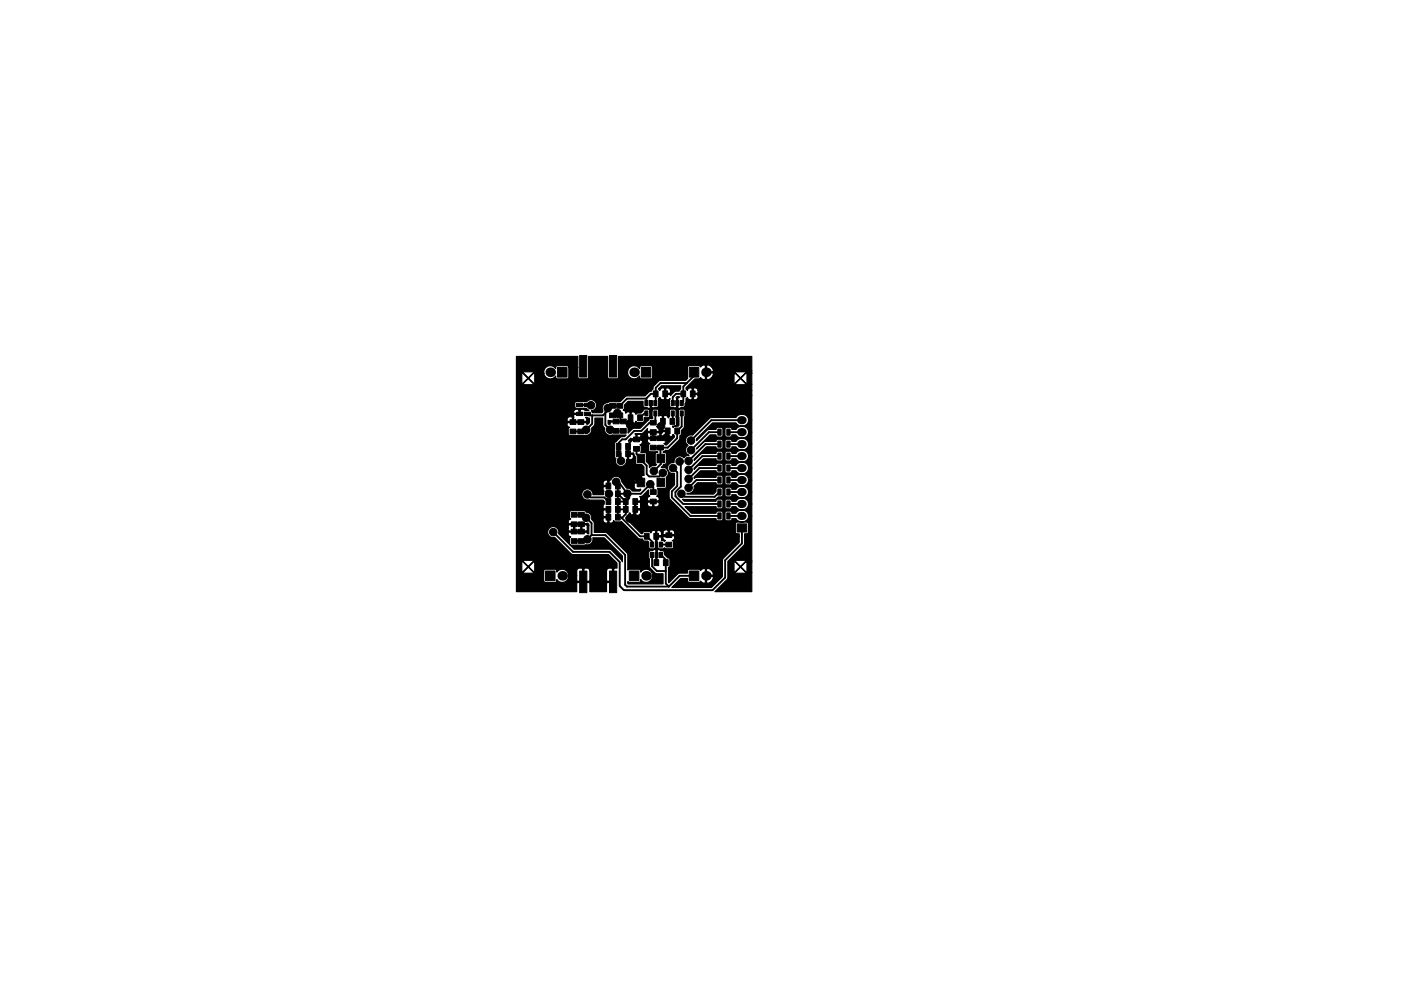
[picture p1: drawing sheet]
<svg xmlns="http://www.w3.org/2000/svg" width="297mm" height="210mm" viewBox="0 0 297 210" stroke-linecap="round" stroke-linejoin="round" font-family="sans-serif">
<g fill="#000" stroke="#000" stroke-width=".21">
<path d="M122.9 75.4h1.5v4.6h-1.5zM129.2 75.4h1.5v4.6h-1.5zM146.1 78h2.1v2h-2.1zM118.2 78h2v2h-2zM120.9 91h1.2v1h-1.2zM120.9 89h1.2v1h-1.2zM122.2 87.5h1.3v.7h-1.3zM122.2 85.6h1.3v.7h-1.3zM122.5 91h1.3v1h-1.3zM122.5 89h1.3v1h-1.3zM123.9 87.5h1.3v.7h-1.3zM123.9 85.6h1.3v.7h-1.3z"/>
<path d="M130 90.9h1.3v1h-1.3zM130 88.9h1.3v1h-1.3zM129.2 85.6h1.3v1h-1.3zM129.2 87.6h1.3v1h-1.3zM131.5 90.9h1.3v1h-1.3zM131.5 88.9h1.3v1h-1.3zM130.7 95.6h1v1.3h-1zM130.7 94.1h1v1.3h-1zM130.8 85.6h1.2v1h-1.2zM130.8 87.6h1.2v1h-1.2zM132.7 95.6h1v1.3h-1zM132.7 94.1h1v1.3h-1z"/>
<path d="M133.2 88h1v1.3h-1zM134.3 94.7h1.3v1h-1.3zM134.3 92.7h1.3v1h-1.3zM136 78h2v2h-2zM135.2 88h1v1.3h-1zM135.1 96.4h1.6v1.8h-1.6zM136.7 85h.7v1h-.7zM136.7 87.2h.7v1h-.7zM137.7 85h.6v1h-.6zM138.5 82.9h1v1.3h-1zM137.9 92.5h1.2v1h-1.2zM137.9 94.5h1.2v1h-1.2z"/>
<path d="M137.9 89.2h1.2v1h-1.2zM137.9 91.2h1.2v1h-1.2zM138.6 85h.7v1h-.7zM138.6 87.2h.7v1h-.7zM140.5 82.9h1v1.3h-1zM139.4 92.5h1.3v1h-1.3zM139.4 94.5h1.3v1h-1.3zM139.3 96.4h1.6v1.8h-1.6zM140.1 88.8h1v1.2h-1zM141.1 90.8h1v1.3h-1zM142.3 85h.7v1h-.7zM142.3 87.2h.7v1h-.7z"/>
<path d="M142.1 88.8h1v1.2h-1zM143.3 85h.6v1h-.6zM143.1 90.8h1v1.3h-1zM144.4 82.9h1v1.3h-1zM144.2 85h.7v1h-.7zM144.2 87.2h.7v1h-.7zM146.4 82.9h1v1.3h-1zM152.2 96.1h.7v1.3h-.7zM152.2 98.7h.7v1.3h-.7zM152.2 93.6h.7v1.3h-.7zM152.2 91h.7v1.3h-.7zM154.1 96.1h.7v1.3h-.7z"/>
<path d="M154.1 98.7h.7v1.3h-.7zM154.1 93.6h.7v1.3h-.7zM154.1 91h.7v1.3h-.7zM121.1 110.7h1.3v1h-1.3zM121.1 108.7h1.3v1h-1.3zM121.1 112.3h1.3v1h-1.3zM121.1 114.3h1.3v1h-1.3zM122.6 110.7h1.3v1h-1.3zM122.6 108.7h1.3v1h-1.3zM122.6 112.3h1.3v1h-1.3zM122.6 114.3h1.3v1h-1.3zM128.5 102.5h1v1.2h-1z"/>
<path d="M128.5 109.1h1v1.2h-1zM128.5 107.4h1v1.3h-1zM128.5 104.1h1v1.3h-1zM128.5 105.8h1v1.2h-1zM130.5 102.5h1v1.2h-1zM130.5 109.1h1v1.2h-1zM130.5 107.4h1v1.3h-1zM130.5 104.1h1v1.3h-1zM130.5 105.8h1v1.2h-1zM132.2 105.8h1v1.2h-1zM132.2 107.4h1v1.3h-1zM134.2 105.8h1v1.2h-1z"/>
<path d="M134.2 107.4h1v1.3h-1zM136.6 113.2h1v1.2h-1zM135.1 101.5h1.6v1.8h-1.6zM137.9 117.2h.7v1.1h-.7zM137.9 115h.7v1.1h-.7zM138.6 113.2h1v1.2h-1zM138.9 117.2h.6v1.1h-.6zM137.9 103.9h1.2v1h-1.2zM137.9 105.9h1.2v1h-1.2zM138.7 118.7h1v1.3h-1zM139.8 117.2h.7v1.1h-.7zM139.8 115h.7v1.1h-.7z"/>
<path d="M139.3 101.5h1.6v1.8h-1.6zM141.2 115h1.2v1h-1.2zM141.2 113h1.2v1h-1.2zM140.7 118.7h1v1.3h-1zM152.2 103.7h.7v1.3h-.7zM152.2 108.8h.7v1.3h-.7zM152.2 106.3h.7v1.3h-.7zM152.2 101.2h.7v1.3h-.7zM154.1 103.7h.7v1.3h-.7zM154.1 108.8h.7v1.3h-.7zM154.1 106.3h.7v1.3h-.7zM154.1 101.2h.7v1.3h-.7z"/>
<path d="M156.3 111.1h2v1.8h-2zM115.6 121.2h2.1v2h-2.1zM122.9 121.2h1.5v4.5h-1.5zM129.2 121.2h1.5v4.5h-1.5zM133.4 121.2h2.1v2h-2.1zM146.1 121.2h2.1v2h-2.1z"/>
<circle cx="124.3" cy="91.2" r=".8"/>
<circle cx="125.3" cy="86" r=".8"/>
<circle cx="128.9" cy="86.6" r=".8"/>
<circle cx="129.4" cy="91.2" r=".8"/>
<circle cx="130.9" cy="87.6" r=".8"/>
<circle cx="131.6" cy="97.8" r=".8"/>
<circle cx="133.6" cy="89.9" r=".8"/>
<circle cx="133.6" cy="99.7" r=".8"/>
<circle cx="135.3" cy="99.7" r=".8"/>
<circle cx="136.6" cy="92.7" r=".8"/>
<circle cx="138.6" cy="99.9" r=".8"/>
<circle cx="140.2" cy="90.4" r=".8"/>
<circle cx="141.3" cy="92.8" r=".8"/>
<circle cx="142.7" cy="99.3" r=".8"/>
<circle cx="144.1" cy="97.9" r=".8"/>
<circle cx="146" cy="99.7" r=".8"/>
<circle cx="146" cy="97.8" r=".8"/>
<circle cx="146.5" cy="93.5" r=".8"/>
<circle cx="146.5" cy="95.5" r=".8"/>
<circle cx="117.3" cy="112.9" r=".8"/>
<circle cx="124.3" cy="109.8" r=".8"/>
<circle cx="124.5" cy="114.4" r=".8"/>
<circle cx="124.5" cy="104.9" r=".8"/>
<circle cx="129.1" cy="104.8" r=".8"/>
<circle cx="130.6" cy="102.2" r=".8"/>
<circle cx="133" cy="104.7" r=".8"/>
<circle cx="133.5" cy="110" r=".8"/>
<circle cx="133.6" cy="101.4" r=".8"/>
<circle cx="135.3" cy="101.4" r=".8"/>
<circle cx="137.9" cy="102.7" r=".8"/>
<circle cx="140.5" cy="100.3" r=".8"/>
<circle cx="144.5" cy="104.8" r=".8"/>
<circle cx="146" cy="103.5" r=".8"/>
<circle cx="146" cy="101.6" r=".8"/>
</g>
<g fill="#000">
<circle cx="116.7" cy="79" r="1.02"/>
<circle cx="134.4" cy="79" r="1.02"/>
<circle cx="149.7" cy="79" r="1.02"/>
<circle cx="119.2" cy="122.2" r="1.02"/>
<circle cx="137" cy="122.2" r="1.02"/>
<circle cx="149.7" cy="122.2" r="1.02"/>
</g>
<path d="M157.1 99.3h.4M157.1 96.8h.4M157.1 94.2h.4M157.1 91.7h.4M157.1 89.1h.4M157.1 109.5h.4M157.1 106.9h.4M157.1 104.4h.4M157.1 101.8h.4" fill="none" stroke="#000" stroke-width="1.7"/>
<g fill="none" stroke="#000" stroke-width=".4">
<path d="M147.1 79.8l-2.2 2.2v3.2l-.4 .3M121.5 91.5h1.6M122.9 85.9h1.6M125.6 88.1v1.8l-1.3 1.3M128.3 87.4v2.8l1.1 1M128.9 87.1l-1.1 1h-2.9M135 95.2v1.1l.9 1M135.9 97.6l1.2 1.2v1.8l.5 .5h2.2l.7-.8M136.6 87.7l-.9 .9M137 85.5v-.9h-4.1l-1.5 1.5h-1.5M138 85.5v.9l.3 .2h5l.3-.2v-.9M138.5 93h-1.6l-.3-.3-.5 .5h-1.9l-1 1v2.1"/>
<path d="M138.5 89.7h-.8l-1.7 1.7h-1.6l-1.7 1.8h-.8l-.7 .8v1.8M138.9 87.7v1.5M139 83.6h-1l-1 .9M140 95v2.2M140.1 97.3v1.2l-1.5 1.4M140.6 86.9v2.5M141 83.6v2.3l-.7 .7M142.6 87.7v1.6M142.7 99.3l.9 .9v2.9l-1.2 1.2v1.2l4 4h6.1M144.3 98.2v5l-1.1 1.2v.9l1.7 1.6h7.6M144.5 87.7v2.8l-.9 .9v1.6l-2 2h-3.1M144.9 83.6h-1.6l-.7 .7v1.2"/>
<path d="M145.6 81.3h-5.6l-1 1v3.1M152.5 91.7h-2.2l-3.8 3.8M152.5 99.3h-4.2l-2.3 2.3M152.5 96.8h-3.6l-2.9 2.9M152.5 94.2h-2.9l-3.6 3.6M154.4 91.7h2.9M154.4 99.3h2.9M154.4 96.8h2.9M154.4 94.2h2.9M157.3 89.1h-6.5l-4.3 4.4M117.3 112.9l4.2 4.2h7.7l2.2 2.1v5.1l.9 .9M121.7 114.8h2.5"/>
<path d="M121.7 109.2h1.6M123.7 109.2l1.7 1.8v2.5M125.2 105.5h2.9l.9 .9M125.4 113.5l-.9 .9M125.4 113.5h2.9l4.2 4.2v6.4l.4 .4h8.9M130.6 102.2h.5l1.9 2.5M131 103.1v6.6M131 106.4h1.7M131 108.1h1.7M131.6 109.7l4.1 4.1h1.4l1.2 1.1v.6M132.7 106.4v2.7l-.9 .8M133 104.7l-2 .1 1.6 1.6"/>
<path d="M133 104.7l.4 1-.7 .7M134.7 108.7l-1.2 1.3M138.3 117.7v2.4l1 1.1h1.9M138.5 104.4v-1l-.6-.7-2.1 2.1-2.8-.1M139.1 113.8h2.5M139.2 117.8v1.6M139.2 113.9v3.8M140.2 115.5h1.6M140.2 117.7l1 1M141.2 119.4v4.4l.6 .7M152.5 101.8h-4.8l-1.7 1.7M152.5 104.4l-1 1h-6.4"/>
<path d="M154.4 109.5h2.9M154.4 106.9h2.9M154.4 104.4h2.9M154.4 101.8h2.9M157.3 112v3.3l-3.6 3.6v3.6l-2.6 2.7h-18.7M147.1 122.2h-3l-2.3 2.3"/>
</g>
<g fill="none" stroke="#000" stroke-width=".25">
<path d="M147.1 79v.8M124.3 91.2l-.4 .3h-.8M124.5 87.8l.4 .3M124.5 85.9l.8 .1M128.9 86.9l-.6 .5M129.4 91.2l.2 .2h2.6M129.9 86.1h-.6l-.4 .5v.5M130.9 87.6l-.5 .5h-.5M131.2 95.8l.4 .4v1.6M131.4 88.1v.6l.8 .7h.9l.5 .5M133.6 99.7h.1M135.3 99.7h.1"/>
<path d="M135.9 97.3v.3M136.6 92.7l.3 .3M136.6 87.7h.4M137 84.5v.1M138.9 89.2l-.4 .5M139 85.4l-.1 .1M140 97.2l.1 .1M140.3 86.6l.3 .3M140.6 89.4v.6l-.4 .4M141.6 91.4v1.2l-.3 .2M142.6 89.3v.1M144.1 97.9l.2 .3"/>
<path d="M123.3 109.2h.4M124.5 114.4l-.3 .4M124.5 104.9l.7 .6M129 104.8h.1M130.6 102.2v.8l.4 .1M131 109.7h.6M133.6 101.4v.1M134.7 108.1v.6M135.3 101.4v.1M139.1 113.8l.1 .1M139.2 117.7v.1M141.2 118.7v.7"/>
<path d="M141.8 115.5h.1M141.8 113.5l-.2 .3M144.5 104.8l.6 .6M132.3 125.2h.1"/>
</g>
<path d="M109.5 75.6h13v2.4h-1.9l-.1-.3-.3-.1h-2l-.4 .2v.4l-.2-.2a1.39 1.39 0 0 0-1.5-.3 1.39 1.39 0 0 0-.8 1.3l-4.3-.1-.1 .2 1.1 1 1.1-1.1h2.2v.2h-1.9l-.2-.1-1.1 1.2h-.2l-1.2-1.2-.1 2.2h.2l1.1-1h.2l1.2 1.1 .1-2.2h1.9a1.35 1.35 0 0 0 1.1 1.2 1.35 1.35 0 0 0 1.4-.6v.4l.2 .2h2.4l.2-.4v-2h1.9l.1 2.3h2l.2-.3v-4.4h4v4.4l.2 .3 .2 .1h1.5l.4-.3v-4.5h28.3v3h-8.1a1.35 1.35 0 0 0-1.7-1.1l-.3-.1-.8 .5-.3-.3h-2.1l-.2 .1-.2 .3h-7.3l-.1-.3-.3-.1h-2l-.4 .2v.4l-.2-.2a1.39 1.39 0 0 0-2 0 1.39 1.39 0 0 0 .2 2.1 1.39 1.39 0 0 0 2-.3v.4l.2 .2h2.3l.3-.4v-2h7.3l.1 2.2-.4 .5h-5.4l-.4 .2-.6 .6h-25.9l-1.1-1.1-1.1 1.1 .1 .1h2l.1-.1h25.9l-.5 .6v.5l-.4 .4-.5 .2-.9 .8h-3.8l-.4 .2-1 1h-2.3l-.6 .2a1.18 1.18 0 0 0-.8 1.8l-.2 .4h-2l-.2-.4a1.19 1.19 0 0 0 1-1.8 1.19 1.19 0 0 0-2-.2h-2.3l-.2 .4v.8l.3 .2h2.1l.6 .5h-.9l-.3-.3h-.5l-.2 .2-.4-.2-.7 .1a.45 .45 0 0 0-.1 .8h1v-.7h.2v1l-1.2-.1-.2 .2v.5l-.9-.2a.61 .61 0 0 0-.3 1h1v-.8h.2v.8h2.6l.2-.5-.2-.4 .8 .2v1l-.4 .3h-.2l-.2-.3h-3.8a.6 .6 0 0 0 .4 1l-.3 .3v1l.2 .4h3.2a1.27 1.27 0 0 0 1.5-1.5l.7-.8v-1.4h1.7v1.5l.4 .7a1.31 1.31 0 0 0 1.8 1.4h2.8l-.4 .3-.9 .2-1.2 1.2v2.9l.3 .4a1.19 1.19 0 0 0 .9 1.7 1.19 1.19 0 0 0 1.3-1.5l.2-.1v-2.8h.3v1.5h1.1v.4l-.3-.1h-.8v1l.1 .1a.68 .68 0 0 0 .9-.5v-.5h.1l.3 .4 .1 1.5 1.2 .2 .5 .4 .1 1.8h-.4l-.2 .2-1-.2-.5 .5v.8l.1 .1h1.2v-1.2h.2v1.5h-1.4l-.1 .2v.7l.2 .4 .9 .1 .2-.2 .1 .2-.3 .3h-1.6l-.3-.4-.9-.2-1-1.4a1.17 1.17 0 0 0-1-1.2 1.17 1.17 0 0 0-1.3 .9l-.4 .1-.4-.1a.68 .68 0 0 0-.8 .5v.4l.1 .2h.9v-1h.2v1.2h-1.1l-.1 .2v.5l.2 .3-.2 .8h-2.2a1.2 1.2 0 0 0-1.3-1.3 1.2 1.2 0 0 0-1.1 1.5 1.2 1.2 0 0 0 1.7 .9h2.9l.2 .3-.2 1.4 .1 .1h1.1v.3h-1.1l-.1 .2v1l.1 .2h.9v-1.4h.2v1.6h-1.1l-.1 .2v.5a.61 .61 0 0 0 1 .3v-1h.2v1l.2 .2a.67 .67 0 0 0 .8-.6l.4 .3 1.2-.1 3.6 3.6 .9 .2 .3 .4h.8l.2 .2v1.1l.3 .3 .8 .1 .3-.3 .1-3.5a.6 .6 0 0 0-1 .4l-.2-.3h-1.2l-.3 .1-.1 .3h-.2l-3.3-3.3 .8-1.1 .1 .3a.59 .59 0 0 0 1 .1l-.1-2.9h1.2l.1-.2v-.4l-.2-.4 .6-.1 1.3-1.3v1l.3 .4a.61 .61 0 0 0-.4 1h2.2l.2-.2a.67 .67 0 0 0-.6-.8l.3-.4-.1-1.2h1.5l.4-.3v-2.1a1.2 1.2 0 0 0 .3-1.5 1.2 1.2 0 0 0-1.4-.6l.5-.6 .3-.1 .3-.3v-2l-.3-.2h-.4v-.1l.4-.3 1-.2 2-2 .1-1 .3-.2a1.26 1.26 0 0 1 .7-1.5l.1-3.5-.2-.4h-.8l-.3 .2 .1 3.2-.2 .2-.9 .1-.2 .2-.1-.3h.6l.2-.4-.2-3.1-.9-.1-.3 .1v1.5l-.3 .3a.61 .61 0 0 0-1-.4v1.2h-.3v-1.2l-.1-.2-.7 .2v-1.3l-.3-.2h-.8l-.3 .4h-.4l-.3-.4h-.8l-.3 .1-.5 .7-.9 .1-.2 .2-.1-.2a.59 .59 0 0 0-.9-.2v2.2l.2 .2a.67 .67 0 0 0 .8-.5l.4 .2h1.1l.3-.2v-.8l1-.1 .2-1.3h.4l.2 1.6-.8 .1-1.9 2h-1.5l-1 1-.1-1.1-.2-.2 .4-.3 .3-.6v-2.2l-.5-.1-.4 .3a.62 .62 0 0 0-.6-.7l.3-.2v-.9l.8-.7h3.1l.2 1.1 .7 .1 .3 .3 .4-.2v-1.1h.2v1.1l.2 .2 .5-.3h.6l.3-.4-.1-1.4 .3-.3a.61 .61 0 0 0 1 .4v-2.2l-.2-.2a.67 .67 0 0 0-.8 .5l-.3-.3 .7-.6h4v.7l-.3 .2h-1.8a.61 .61 0 0 0-1-.3v.9h.8l.2-.1v-.5h1.8v.2h-.9l-.9 .9-.2-.2h-.8v1a.58 .58 0 0 0 .9-.1l-.1 1.6 .2 .2h.5l.6 .3 .2-.2v-2l-.2-.1 .3-.3h.4v.2l-.3 .2v2l.3 .2 .4-.3 .7-.1 .3-1.1v-.6l.3-.3 .1 .2a.59 .59 0 0 0 .9 .2v-2.2l-.1-.2a.67 .67 0 0 0-.9 .5l-.3-.2v-.3l1.9-1.9h1l.2-.3 .8 .5 .3-.1v-3h.2v1.4h1.4l.1-.3h8.1v.4l-3.5-.1v.2l1.1 1 1.1-1.1h1.3v.2l-1.2-.1-1.1 1.2h-.2l-1.1-1.2-.2 .3h-4.3l-.1-.3h-1.4v1.4a1.24 1.24 0 0 0 1.5-1.1h4.3l.1 1.9h.1l1.1-1h.2l1.1 1.1 .2-.2v-2h1v2.3h-1.3l-1.1-1.1-1.1 1.1 .1 .1 3.4-.1v1.3h-11.4l-.1-.2a.59 .59 0 0 0-.9-.1v.9h.8l.2-.1v-.5h11.4v1h-11.4l-.2-.1h-.8v1a.6 .6 0 0 0 1-.4v-.5h11.4v5.3h-.7a1.46 1.46 0 0 0-1.1-1.2 1.46 1.46 0 0 0-1.6 .7h-5.4l-3.8 3.7a1.19 1.19 0 0 0-1.4 .7 1.19 1.19 0 0 0 .5 1.5 1.17 1.17 0 0 0-.6 1.1 1.17 1.17 0 0 0 .8 1 1.13 1.13 0 0 0-1.1 .5 1.18 1.18 0 0 0-1.4-.3 1.18 1.18 0 0 0-.7 1.3 1.19 1.19 0 0 0-1.4 1.3 1.19 1.19 0 0 0 1.5 1.1v2.4l-1 1-.1 .4v1.5l.9 .9-5.4-.2-.2 .2h-1.4l-.1-.2h-.9v1.4h.9l.1-.1v-1.1h1.4v.3l.3 .4 .7 .1 .2-.1v-.9h.2v.9l.2 .1h.5a.68 .68 0 0 0 .5-.8h3l1.7 1.7h-8.7l-.1-.2h-.9v1a.6 .6 0 0 0 1-.4v-.4h8.7l1.7 1.6h5.6l.3 .5 1.1-.1 .1-1.6-.3-.3h-1l-.2 .4h-5.2l-1.4-1.4h6.6l.3 .4h.9l.3-.3v-1.3l-.3-.4h-1l-.2 .5h-6.7l-.4-.5h7l.6-.5h.7l.3-.2-.1-1.7-1-.1-.3 .1-.1 .8-.5 .5h-5.6v-.2a1.17 1.17 0 0 0 1.4-1.4l.8-.8h3.9l.1 .4 .3 .1h.8l.3-.4v-1.3l-.3-.4h-1l-.2 .5h-4.1l-.5 .2-.1-.2 1.4-1.4h3.3l.1 .3 .3 .1h.8l.3-.2v-1.4l-.1-.3-.3-.1h-.9l-.2 .4h-3.5l-.4 .2-.7 .7-.1-.2 2.1-2.1h2.6l.3 .5 1.1-.1 .1-1.6-.1-.3-.3-.1-.9 .1-.2 .4h-3.1l-1.5 1.5-.1-.2 2.7-2.7h2l.1 .4 .3 .1 1-.2v-1.7l-.2-.2h-.8l-.3 .1-.1 .4h-2.5l-1.6 1.6-.1-.1 3-2.9h1.2l.1 .3 .3 .1 1-.1v-1.7l-.2-.2h-.8l-.3 .1-.1 .3-1.7 .1-2.4 2.3-.1-.4 3.5-3.4h4.9l.2 .3a1.5 1.5 0 0 0 2.5-.9h.7v2.6h-.7l-.1-.5a1.52 1.52 0 0 0-2.6-.1h-.8l-.3-.4h-1l-.2 .3v1.3l.1 .3 .3 .1h.8l.3-.4h.8l.2 .3a1.5 1.5 0 0 0 2.5-.9h.7v2.5h-.7l-.1-.4a1.52 1.52 0 0 0-2.6-.1h-.8l-.3-.5h-1l-.2 .4v1.3l.1 .3 .3 .1 .8-.1 .3-.4h.8l.2 .3a1.5 1.5 0 0 0 2.5-.9h.7v2.6h-.7l-.1-.5a1.52 1.52 0 0 0-2.6-.1h-.8l-.3-.4h-1l-.2 .3v1.3l.1 .3 .3 .1h.8l.3-.5h.8l.2 .3a1.5 1.5 0 0 0 2.5-.8h.7v2.5h-.7l-.1-.5a1.52 1.52 0 0 0-2.6-.1h-.8l-.3-.4h-1l-.2 .4v1.3l.1 .2 .3 .1h.8l.3-.4h.8l.2 .3a1.5 1.5 0 0 0 2.5-.9h.7v2.5h-.7l-.1-.4a1.52 1.52 0 0 0-2.6-.1h-.8l-.3-.5h-1l-.2 .4v1.3l.1 .3 .3 .1h.8l.3-.5h.8l.2 .3a1.5 1.5 0 0 0 2.5-.9h.7v2.6h-.7l-.1-.5a1.52 1.52 0 0 0-2.6-.1h-.8l-.3-.4h-1l-.2 .3v1.3l.1 .3 .3 .1h.8l.3-.4h.8l.2 .3a1.5 1.5 0 0 0 2.5-.9h.7v2.5h-.7l-.1-.4a1.52 1.52 0 0 0-2.6-.1h-.8l-.3-.5h-1l-.2 .4v1.3l.1 .3 .3 .1 .8-.1 .3-.4h.8l.2 .3a1.5 1.5 0 0 0 2.5-.9h.7v2.6h-.7l-.1-.5a1.52 1.52 0 0 0-2.6-.1h-.8l-.3-.4h-1l-.2 .3v1.3l.1 .3 .3 .1h.8l.3-.5h.8l.2 .3a1.5 1.5 0 0 0 2.5-.8h.7v9.5h-1.3l-.1-.1h-2l-.1 .1 1.1 1.1 1.1-1.1h1.3v.2l-1.2-.1-1.1 1.2h-.2l-1.2-1.2-.1 2.1 .2 .1 1.1-1h.2l1.2 1.1 .1-2.2h1v2.3h-1.3l-1.1-1.1-1.1 1.1 .1 .1 3.4-.1v4h-7.8l2.7-2.7v-3.7l3.5-3.6 .1-2.2 .6-.1 .2-.3-.1-2-2.3-.1-.3 .1-.1 2h-12.8l-.5-.5h-.5l-.2 .2-.8-.2-.5 .3-.1 .3h-.2a.61 .61 0 0 0-1-.3v1h.8l.2-.2v-.5h.2l.2 .4h1v-.8h.2v.8h1l.2-.5h12.8l.2 .3 .6 .1v.5h-13.6l-.2-.1h-2.2a.6 .6 0 0 0 .4 1l-.3 .2-.2-.2-.4-.1 .1-.5-.2-.2h-.8v1l.1 .1 .2 1.3 .9 .2 .3-.3 .4 .2 1.5-.1 .1-1.3-.3-.3 .5-.3 .1-.6h13.6v1.3l-3.5 3.5v3.2h-1.9a1.24 1.24 0 0 0-1.5-1.1v1.3h1.4l.1-.2h1.9v.5l-.3 .3h-1.6l-.1-.3h-1.4v1.4a1.24 1.24 0 0 0 1.5-1.1h1.6l-2.1 2h-8.4l1.9-1.9h1.4l.1 .6 .3 .3h2.1l.3-.3 .8 .5 .3-.1v-3l-.3-.1-.8 .4-.3-.2h-2.2l-.2 .2-.1 .6h-1.8l-2.1 2-.1-3.2 .3-.4v-1.4l-1.1-1-.2-.7-1.2-.3-.2 .1v2.8h-.3l.1-2.8-.3-.1-.4 .2-.6 .1-.2 .2 .1 3.3 1.3 1.3h1.6v2.2l-7.5-.1v-.4l.3 .2 2.2-.1 .2-.2v-.4a1.39 1.39 0 0 0 2.1 .3 1.39 1.39 0 0 0 0-2.1 1.39 1.39 0 0 0-2.1 .3v-.4l-.3-.2h-2.1l-.3 .1v-3.2l-.2-.4-4.3-4.3h-2.6v-2.2l-.6-.6a1.26 1.26 0 0 0-1.2-1.6l-.3-.3-2.9 .1-.3 .3v1l.3 .4a.61 .61 0 0 0-.4 1h3.8l.2-.1 .2 .2v.3l-.4-.1h-3.8l-.1 .1v1l.1 .2h1v-1.3h.3v1.3h1.2v-1.3h.3v1.3h1l.1-.2v-1h.3v1.8l-.3-.1-.1-.3h-3.8a.6 .6 0 0 0 .4 1l-.3 .4v1l.3 .3 2.9 .1 .3-.1a1.18 1.18 0 0 0 1.5-1.5h2.4l3.9 3.9v1.2l-.2-.4-2.3-2.2-7.8-.1-3.3-3.3a1.19 1.19 0 0 0-1-1.5 1.19 1.19 0 0 0-1.3 1.3 1.19 1.19 0 0 0 1.5 1l3.7 3.6 7.7 .1 1.3 1.3h-17.2l-.1-.1h-2l-.1 .2 1.1 1 1.1-1.1h17.2l.3 .2h-17.2l-.1-.1-1.2 1.2h-.2l-1.1-1.2-.2 .1 .1 2.1h.1l1.1-1h.2l1.1 1h.1l.1-2.1h17.2l.2 .3v1h-.5l-.2 .2-1-.2-.5 .5h-3.5l-.5-.5h-.7l-.1 .2-1-.2-.5 .5v1.1h-1.7a1.37 1.37 0 0 0-1-1.3 1.37 1.37 0 0 0-1.5 .6l-.1-.4-.2-.2h-2.2l-.3 .2v.5h-2.2l-1.1-1.1-1.1 1.1 .1 .1 4.3-.1v1.7l.2 .3 2.2 .1 .3-.3 .1-.4 .1 .3a1.39 1.39 0 0 0 1.6 .3 1.39 1.39 0 0 0 .8-1.4h1.7v1.1l.1 .1h1.1v-2.6h.3v2.6h1.1l.2-.1v-2.2h3.5v2.2l.1 .1h1.2v-2.6h.2v2.9h-1.4l-.1 .1v1.8h-3.5v-1.8l-.2-.1h-2.5l-.1 .1v1.8h-12.8zM128.9 89.2l3.4 .1v.2h-2.8l-.1 .5h-.4zM129.7 88h1.8v.2l-1.8 .1zM133.2 93.5l.5-.5 .1 .1h1v-.8l-.2-.2 .1-.1h1.5l1.1-1.1-.1 .5 .2 .1h2.2a.6 .6 0 0 0-.4-1l.3-.1a.59 .59 0 0 0 .9 .1v.6l.2 .2h1.1v.3h-1.1a.56 .56 0 0 1-.4 .4 .56 .56 0 0 1-.6-.2h-2.2l-.2 .2v.6h-1l-.3-.4-.7-.1-.1 .2v.8h1l.1-.5h1l.2 .2h1v-1h.2v1h1.3v-.8h.3v.8h.9l.3-.3v-.9h.3v.9a.6 .6 0 0 0 1-.3l.3 .2v.3l-1.7 1.7h-.3l-.2-.3a.61 .61 0 0 0 .3-1h-3.7a.6 .6 0 0 0 .4 1l-.3 .4 .1 1.2 1.9 .2v.1l-.5 .1-.1 .3v1.8l.3 .3-.2 .3a1.12 1.12 0 0 0-1.3 .4 1.14 1.14 0 0 0-.6-1.2v-1.8l-.3-.2h-.9l.1-1.3-.3-.3a.61 .61 0 0 0 .4-1h-2.3l-.5 .2z" fill="#000" stroke="#000" stroke-width=".25"/>
</svg>
